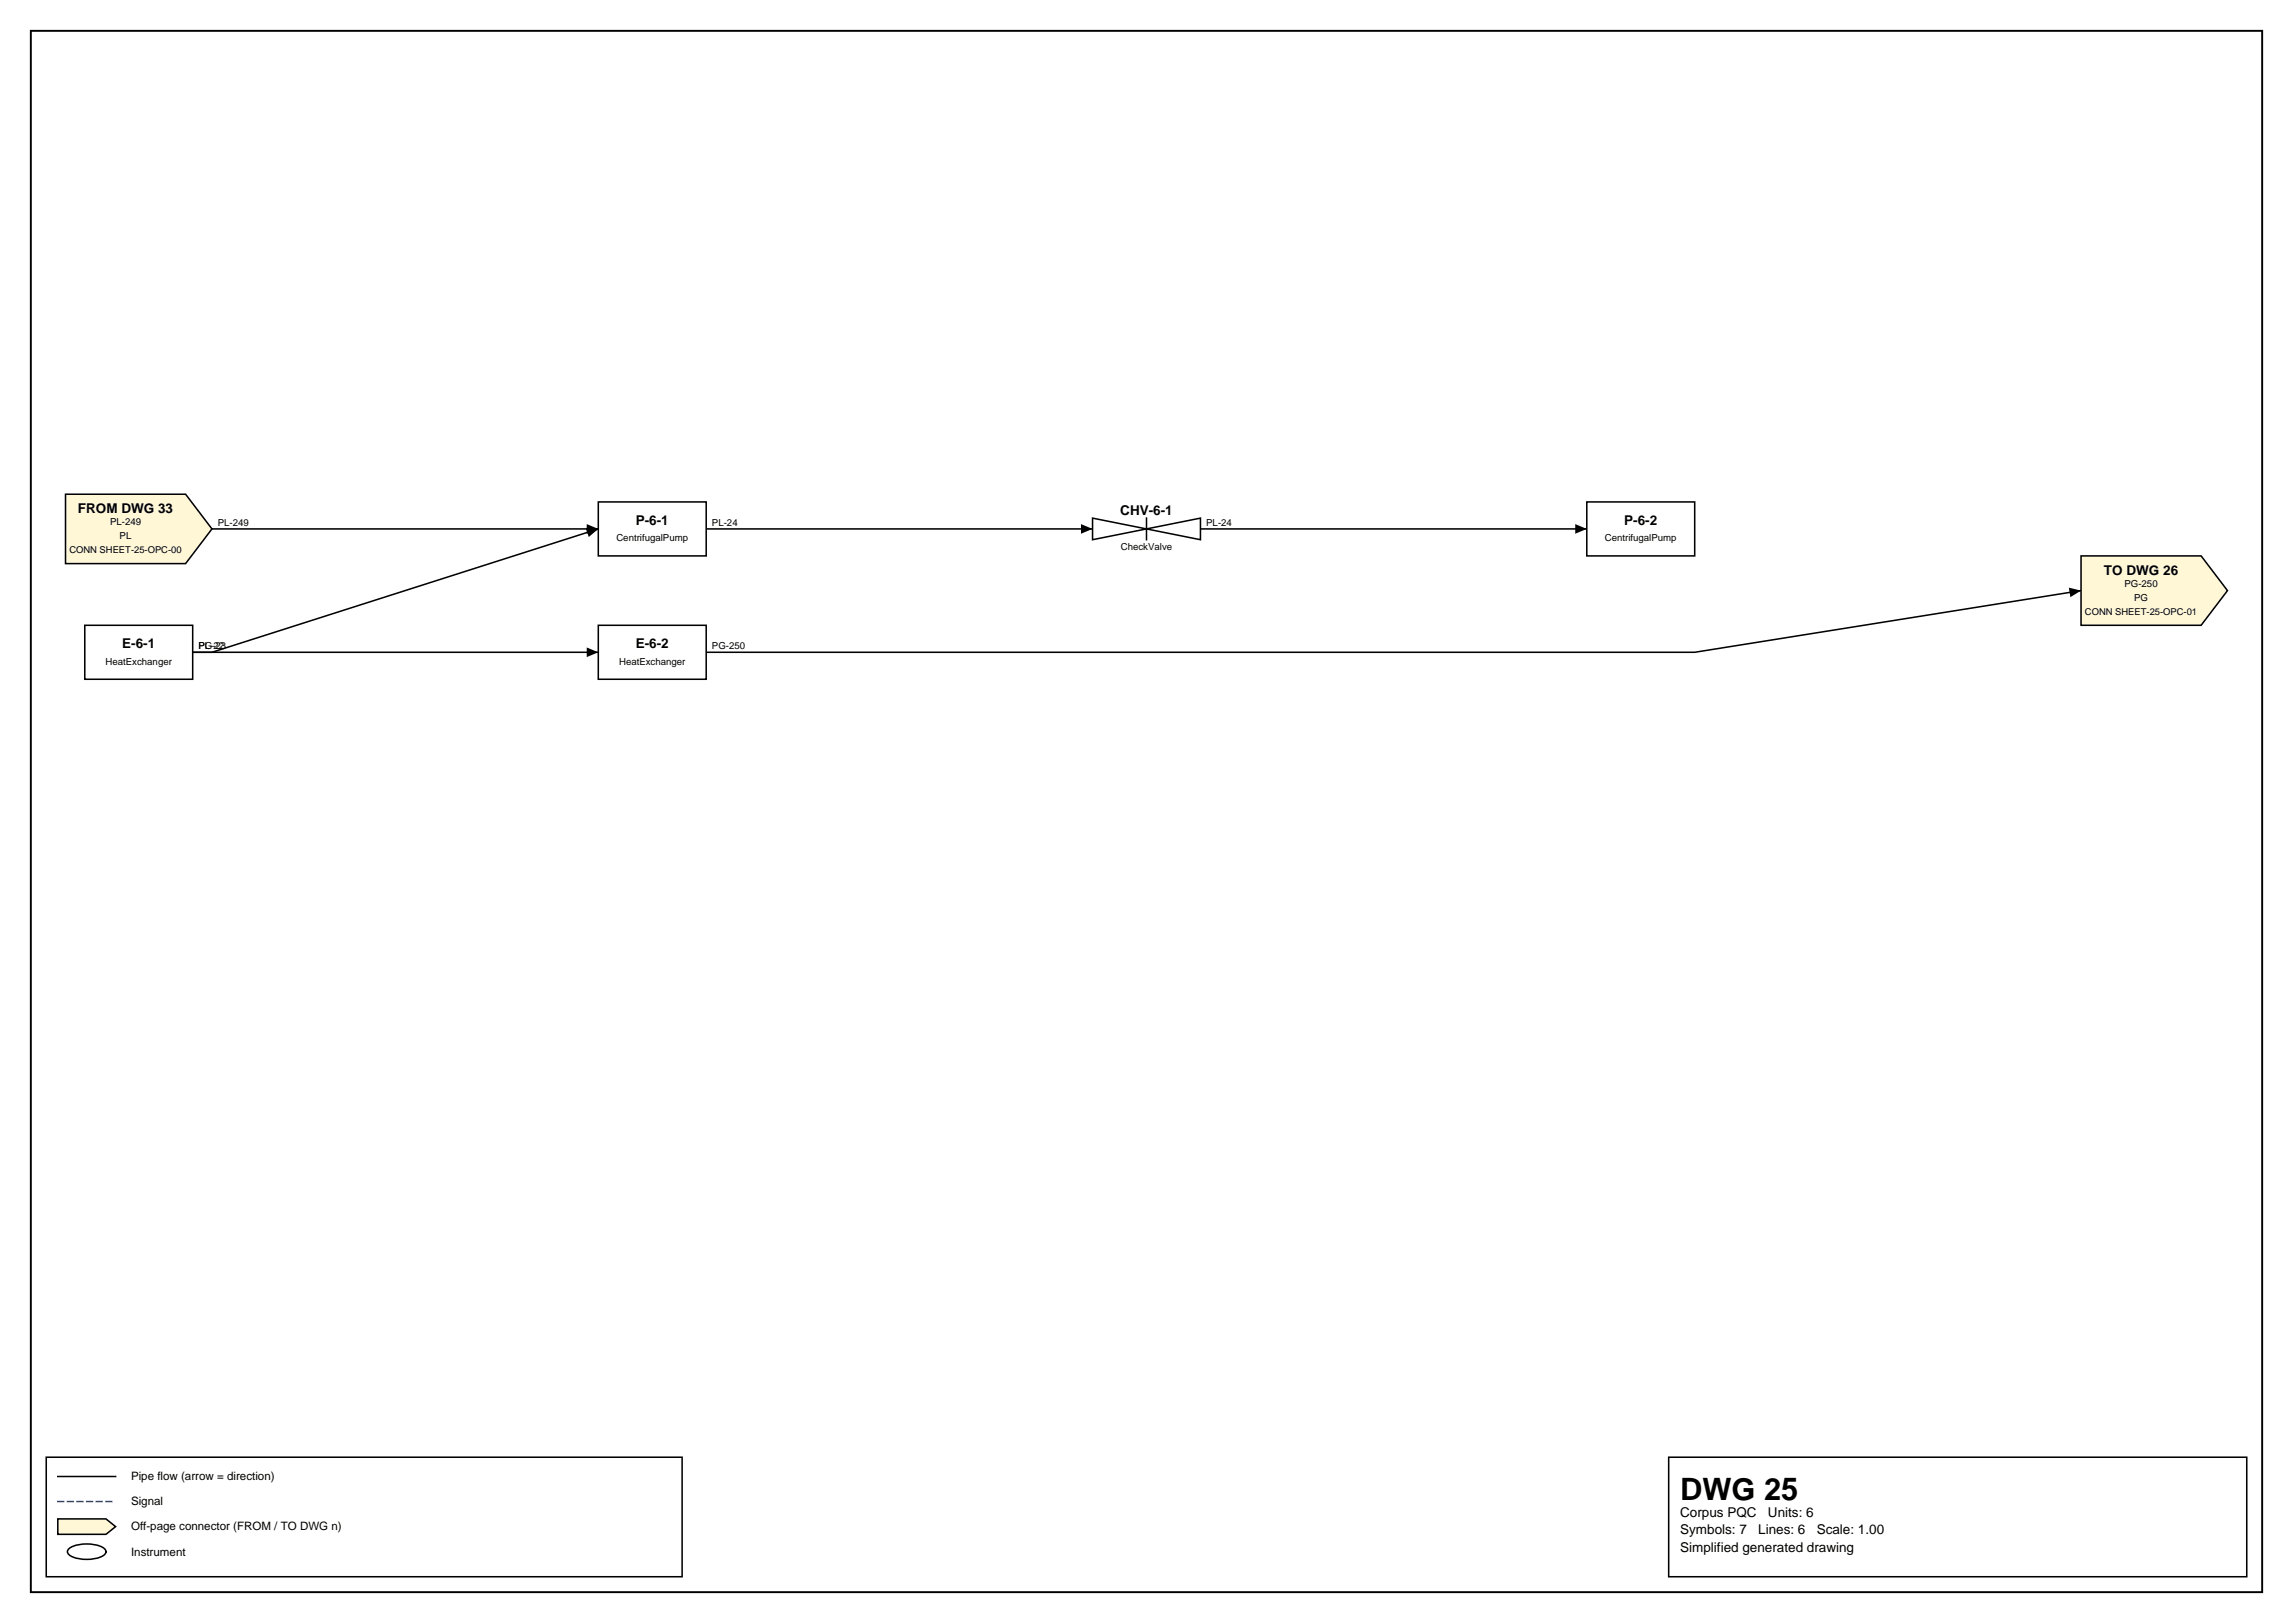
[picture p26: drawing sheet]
<svg xmlns="http://www.w3.org/2000/svg" width="420mm" height="297mm" viewBox="0 0 420 297" stroke-linecap="round" stroke-linejoin="round" font-family="sans-serif">
<defs><g id="words">
<text font-size="5.6" x="307.6" y="274.5">DWG 25</text>
<g font-size="2.5">
<text x="14.3" y="93.9">FROM DWG 33</text>
<text x="205.1" y="94.3">CHV-6-1</text>
<text x="116.4" y="96">P-6-1</text>
<text x="297.4" y="96">P-6-2</text>
<text x="385.2" y="105.1">TO DWG 26</text>
<text x="22.4" y="118.6">E-6-1</text>
<text x="116.4" y="118.6">E-6-2</text>
<text x="307.6" y="277.6">Corpus PQC</text>
<text x="307.6" y="280.8">Symbols: 7</text>
<text x="321.9" y="280.8">Lines: 6</text>
<text x="323.7" y="277.6">Units: 6</text>
<text x="332.6" y="280.8">Scale: 1.00</text>
<text x="307.6" y="284">Simplified generated drawing</text>
</g>
<g font-size="2.1">
<text x="24" y="270.9">Pipe flow (arrow = direction)</text>
<text x="24" y="275.5">Signal</text>
<text x="24" y="280.1">Off-page connector (FROM / TO DWG n)</text>
<text x="24" y="284.7">Instrument</text>
</g>
<g font-size="1.8">
<text x="20.1" y="96.1">PL-249</text>
<text x="21.9" y="98.7">PL</text>
<text x="39.9" y="96.3">PL-249</text>
<text x="112.8" y="99.1">CentrifugalPump</text>
<text x="130.4" y="96.3">PL-24</text>
<text x="205.2" y="100.6">CheckValve</text>
<text x="220.8" y="96.3">PL-24</text>
<text x="293.8" y="99.1">CentrifugalPump</text>
<text x="389" y="107.4">PG-250</text>
<text x="390.7" y="110">PG</text>
<text x="36.3" y="118.9">PG-23</text>
<text x="37.5" y="118.9">L-22</text>
<text x="130.4" y="118.9">PG-250</text>
<text x="19.3" y="121.6">HeatExchanger</text>
<text x="113.3" y="121.6">HeatExchanger</text>
</g>
<g font-size="1.7">
<text x="12.7" y="101.2">CONN SHEET-25-OPC-00</text>
<text x="381.7" y="112.5">CONN SHEET-25-OPC-01</text>
</g>
</g></defs>
<path d="M5.6 5.6h408.6v285.8h-408.6z" fill="none" stroke="#000" stroke-width=".35"/>
<path d="M8.5 266.7h116.4v21.9h-116.4zM10.6 270.2h10.6M305.5 266.7h105.8v21.9h-105.8z" fill="none" stroke="#000" stroke-width=".28"/>
<path d="M10.6 274.8h10.6" fill="none" stroke="#0046c8" stroke-width=".28" stroke-dasharray="1.1 .7"/>
<path d="M10.6 278h8.8l1.8 1.4-1.8 1.4h-8.8z" fill="#fff7d6" stroke="#000" stroke-width=".28"/>
<path d="M38.8 96.8h70.7l-70.7 22.6h-3.5h74.2M129.3 96.8h70.7M219.8 96.8h70.7M381 108.1l-70.7 11.3h-181M12.7 283.4a6.7 6.7 0 0 1 6.3 0 .72 .72 0 0 1 0 1.2 6.7 6.7 0 0 1-6.3 0 .72 .72 0 0 1 0-1.2z" fill="none" stroke="#000" stroke-width=".28"/>
<path d="M107.3 96.6l2.2 .2-1.7 1.5zM107.4 95.9l2.1 .9-2.1 .9zM197.9 95.9l2.1 .9-2.1 .9zM288.4 95.9l2.1 .9-2.1 .9zM107.4 118.5l2.1 .9-2.1 .9zM378.8 107.6l2.2 .5-2 1.2z" fill="#000"/>
<path d="M200 91.9h19.8v9.8h-19.8z" fill="#fff"/>
<path d="M200 94.8l19.8 4v-4l-19.8 4z" fill="#fff" stroke="#000" stroke-width=".28"/>
<path d="M209.9 94.8v4" fill="none" stroke="#000" stroke-width=".28"/>
<g fill="#fff" stroke="#000" stroke-width=".28">
<path d="M109.5 91.9h19.8v9.8h-19.8z"/>
<path d="M109.5 114.4h19.8v9.9h-19.8z"/>
<path d="M15.5 114.4h19.8v9.9h-19.8z"/>
<path d="M290.5 91.9h19.8v9.8h-19.8z"/>
</g>
<g fill="#fff7d6" stroke="#000" stroke-width=".28">
<path d="M12 90.5h22l4.8 6.3-4.8 6.4h-22z"/>
<path d="M381 101.7h22l4.8 6.4-4.8 6.3h-22z"/>
</g>
<use href="#words"/>
</svg>
